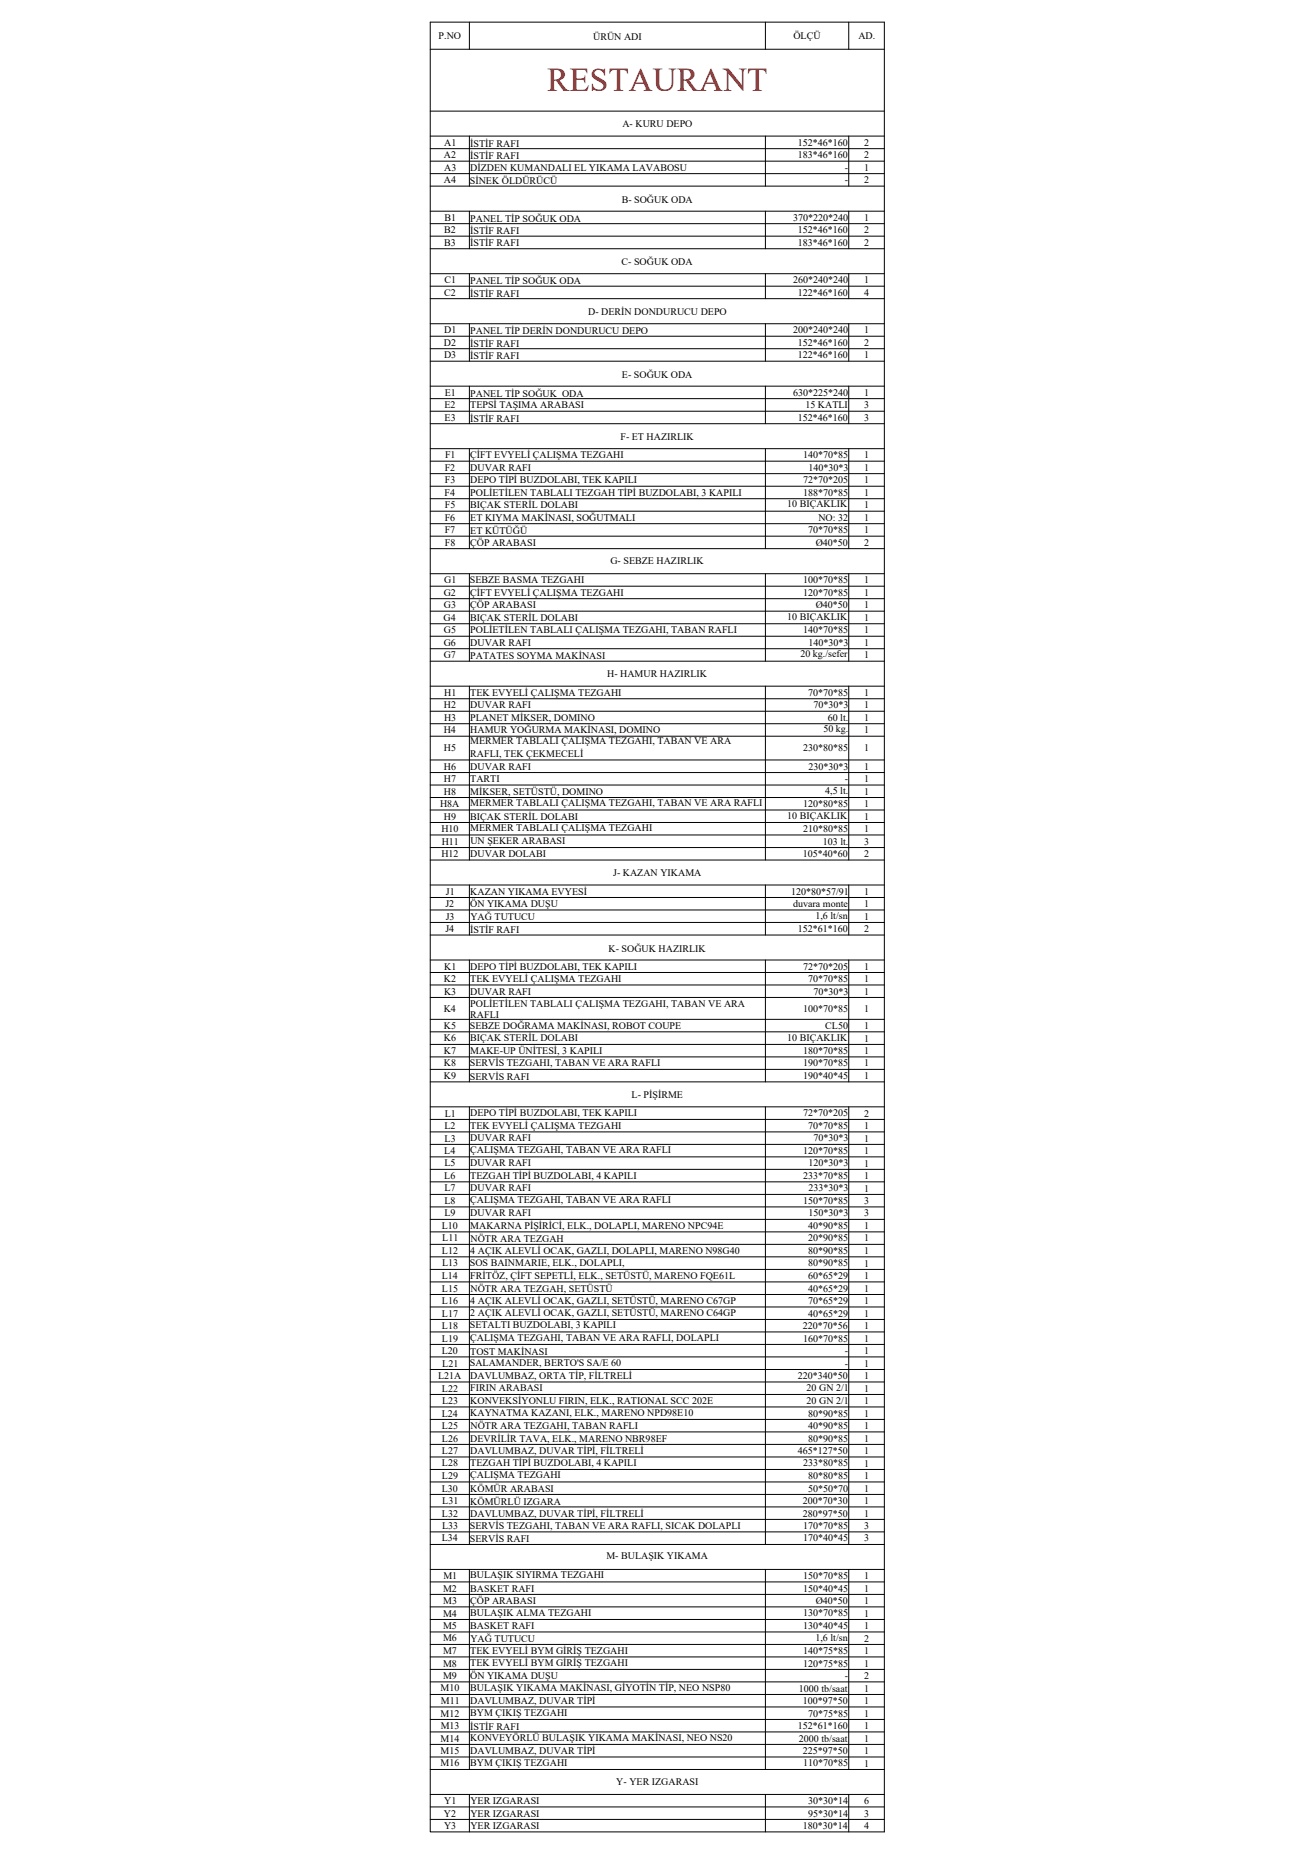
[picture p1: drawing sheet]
<svg xmlns="http://www.w3.org/2000/svg" width="594mm" height="841mm" viewBox="0 0 594 841" stroke-linecap="round" stroke-linejoin="round" font-family="sans-serif">
<defs><g id="words">
<text font-size="15.1" fill="#f00" x="249" y="41">RESTAURANT</text>
<g font-size="4.5">
<text x="199" y="18">P.NO</text>
<text x="360" y="18">ÖLÇÜ</text>
<text x="390" y="18">AD.</text>
<text x="269" y="18">ÜRÜN ADI</text>
<text x="283" y="58">A- KURU DEPO</text>
<text x="202" y="72">A2</text>
<text x="202" y="66">A1</text>
<text x="214" y="67">İSTİF RAFI</text>
<text x="362" y="66">152*46*160</text>
<text x="362" y="72">183*46*160</text>
<text x="393" y="66">2</text>
<text x="393" y="72">2</text>
<text x="202" y="78">A3</text>
<text x="214" y="72">İSTİF RAFI</text>
<text x="214" y="78">DİZDEN KUMANDALI EL YIKAMA LAVABOSU</text>
<text x="384" y="78">-</text>
<text x="392" y="78">1</text>
<text x="202" y="83">A4</text>
<text x="213" y="84">SİNEK ÖLDÜRÜCÜ</text>
<text x="384" y="83">-</text>
<text x="393" y="83">2</text>
<text x="282" y="92">B- SOĞUK ODA</text>
<text x="202" y="100">B1</text>
<text x="214" y="101">PANEL TİP SOĞUK ODA</text>
<text x="360" y="100">370*220*240</text>
<text x="392" y="100">1</text>
<text x="202" y="106">B2</text>
<text x="214" y="106">İSTİF RAFI</text>
<text x="362" y="106">152*46*160</text>
<text x="393" y="106">2</text>
<text x="202" y="112">B3</text>
<text x="214" y="112">İSTİF RAFI</text>
<text x="362" y="112">183*46*160</text>
<text x="393" y="112">2</text>
<text x="282" y="121">C- SOĞUK ODA</text>
<text x="202" y="129">C1</text>
<text x="214" y="129">PANEL TİP SOĞUK ODA</text>
<text x="360" y="129">260*240*240</text>
<text x="392" y="129">1</text>
<text x="202" y="134">C2</text>
<text x="214" y="135">İSTİF RAFI</text>
<text x="362" y="134">122*46*160</text>
<text x="393" y="134">4</text>
<text x="267" y="143">D- DERİN DONDURUCU DEPO</text>
<text x="202" y="151">D1</text>
<text x="214" y="152">PANEL TİP DERİN DONDURUCU DEPO</text>
<text x="360" y="151">200*240*240</text>
<text x="392" y="151">1</text>
<text x="202" y="157">D2</text>
<text x="214" y="157">İSTİF RAFI</text>
<text x="362" y="157">152*46*160</text>
<text x="393" y="157">2</text>
<text x="202" y="163">D3</text>
<text x="214" y="163">İSTİF RAFI</text>
<text x="362" y="163">122*46*160</text>
<text x="392" y="163">1</text>
<text x="282" y="172">E- SOĞUK ODA</text>
<text x="202" y="180">E1</text>
<text x="360" y="180">630*225*240</text>
<text x="392" y="180">1</text>
<text x="202" y="186">E2</text>
<text x="214" y="185">TEPSİ TAŞIMA ARABASI</text>
<text x="214" y="180">PANEL TİP SOĞUK ODA</text>
<text x="366" y="185">15 KATLI</text>
<text x="393" y="185">3</text>
<text x="202" y="191">E3</text>
<text x="214" y="192">İSTİF RAFI</text>
<text x="362" y="191">152*46*160</text>
<text x="393" y="191">3</text>
<text x="282" y="200">F- ET HAZIRLIK</text>
<text x="202" y="208">F1</text>
<text x="214" y="208">ÇİFT EVYELİ ÇALIŞMA TEZGAHI</text>
<text x="365" y="208">140*70*85</text>
<text x="392" y="208">1</text>
<text x="202" y="214">F2</text>
<text x="214" y="214">DUVAR RAFI</text>
<text x="367" y="214">140*30*3</text>
<text x="392" y="214">1</text>
<text x="202" y="220">F3</text>
<text x="214" y="220">DEPO TİPİ BUZDOLABI, TEK KAPILI</text>
<text x="365" y="220">72*70*205</text>
<text x="392" y="220">1</text>
<text x="202" y="225">F4</text>
<text x="214" y="225">POLİETİLEN TABLALI TEZGAH TİPİ BUZDOLABI, 3 KAPILI</text>
<text x="365" y="225">188*70*85</text>
<text x="392" y="225">1</text>
<text x="202" y="231">F5</text>
<text x="214" y="231">BIÇAK STERİL DOLABI</text>
<text x="358" y="231">10 BIÇAKLIK</text>
<text x="392" y="231">1</text>
<text x="202" y="237">F6</text>
<text x="214" y="237">ET KIYMA MAKİNASI, SOĞUTMALI</text>
<text x="372" y="237">NO: 32</text>
<text x="392" y="237">1</text>
<text x="202" y="242">F7</text>
<text x="214" y="243">ET KÜTÜĞÜ</text>
<text x="367" y="242">70*70*85</text>
<text x="392" y="242">1</text>
<text x="202" y="248">F8</text>
<text x="214" y="248">ÇÖP ARABASI</text>
<text x="371" y="248">Ø40*50</text>
<text x="393" y="248">2</text>
<text x="277" y="256">G- SEBZE HAZIRLIK</text>
<text x="202" y="265">G1</text>
<text x="213" y="265">SEBZE BASMA TEZGAHI</text>
<text x="365" y="265">100*70*85</text>
<text x="392" y="265">1</text>
<text x="202" y="271">G2</text>
<text x="214" y="271">ÇİFT EVYELİ ÇALIŞMA TEZGAHI</text>
<text x="365" y="271">120*70*85</text>
<text x="392" y="271">1</text>
<text x="202" y="276">G3</text>
<text x="214" y="276">ÇÖP ARABASI</text>
<text x="358" y="282">10 BIÇAKLIK</text>
<text x="371" y="276">Ø40*50</text>
<text x="392" y="276">1</text>
<text x="202" y="282">G4</text>
<text x="202" y="288">G5</text>
<text x="214" y="282">BIÇAK STERİL DOLABI</text>
<text x="214" y="288">POLİETİLEN TABLALI ÇALIŞMA TEZGAHI, TABAN RAFLI</text>
<text x="365" y="288">140*70*85</text>
<text x="392" y="282">1</text>
<text x="392" y="288">1</text>
<text x="202" y="293">G6</text>
<text x="214" y="293">DUVAR RAFI</text>
<text x="367" y="293">140*30*3</text>
<text x="392" y="293">1</text>
<text x="202" y="299">G7</text>
<text x="214" y="299">PATATES SOYMA MAKİNASI</text>
<text x="364" y="299">20 kg./sefer</text>
<text x="392" y="299">1</text>
<text x="276" y="308">H- HAMUR HAZIRLIK</text>
<text x="202" y="316">H1</text>
<text x="214" y="316">TEK EVYELİ ÇALIŞMA TEZGAHI</text>
<text x="367" y="316">70*70*85</text>
<text x="392" y="316">1</text>
<text x="202" y="322">H2</text>
<text x="214" y="322">DUVAR RAFI</text>
<text x="369" y="322">70*30*3</text>
<text x="392" y="322">1</text>
<text x="202" y="328">H3</text>
<text x="214" y="328">PLANET MİKSER, DOMINO</text>
<text x="376" y="328">60 lt.</text>
<text x="392" y="328">1</text>
<text x="202" y="333">H4</text>
<text x="214" y="333">HAMUR YOĞURMA MAKİNASI, DOMINO</text>
<text x="374" y="333">50 kg.</text>
<text x="392" y="333">1</text>
<text x="202" y="341">H5</text>
<text x="214" y="338">MERMER TABLALI ÇALIŞMA TEZGAHI, TABAN VE ARA</text>
<text x="365" y="341">230*80*85</text>
<text x="392" y="341">1</text>
<text x="214" y="344">RAFLI, TEK ÇEKMECELİ</text>
<text x="202" y="350">H6</text>
<text x="214" y="350">DUVAR RAFI</text>
<text x="367" y="350">230*30*3</text>
<text x="392" y="350">1</text>
<text x="202" y="355">H7</text>
<text x="214" y="355">TARTI</text>
<text x="384" y="355">-</text>
<text x="392" y="355">1</text>
<text x="202" y="361">H8</text>
<text x="214" y="361">MİKSER, SETÜSTÜ, DOMINO</text>
<text x="375" y="361">4,5 lt.</text>
<text x="392" y="361">1</text>
<text x="200" y="367">H8A</text>
<text x="214" y="366">MERMER TABLALI ÇALIŞMA TEZGAHI, TABAN VE ARA RAFLI</text>
<text x="358" y="372">10 BIÇAKLIK</text>
<text x="365" y="367">120*80*85</text>
<text x="392" y="367">1</text>
<text x="202" y="372">H9</text>
<text x="214" y="372">BIÇAK STERİL DOLABI</text>
<text x="214" y="378">MERMER TABLALI ÇALIŞMA TEZGAHI</text>
<text x="392" y="372">1</text>
<text x="200" y="378">H10</text>
<text x="201" y="384">H11</text>
<text x="214" y="383">UN ŞEKER ARABASI</text>
<text x="365" y="378">210*80*85</text>
<text x="374" y="384">103 lt.</text>
<text x="392" y="378">1</text>
<text x="393" y="384">3</text>
<text x="200" y="389">H12</text>
<text x="214" y="389">DUVAR DOLABI</text>
<text x="365" y="389">105*40*60</text>
<text x="393" y="389">2</text>
<text x="278" y="398">J- KAZAN YIKAMA</text>
<text x="203" y="406">J1</text>
<text x="214" y="407">KAZAN YIKAMA EVYESİ</text>
<text x="359" y="406">120*80*57/91</text>
<text x="392" y="406">1</text>
<text x="202" y="412">J2</text>
<text x="214" y="412">ÖN YIKAMA DUŞU</text>
<text x="360" y="412">duvara monte</text>
<text x="392" y="412">1</text>
<text x="202" y="418">J3</text>
<text x="214" y="418">YAĞ TUTUCU</text>
<text x="370" y="418">1,6 lt/sn</text>
<text x="392" y="418">1</text>
<text x="202" y="423">J4</text>
<text x="214" y="424">İSTİF RAFI</text>
<text x="362" y="423">152*61*160</text>
<text x="393" y="424">2</text>
<text x="276" y="432">K- SOĞUK HAZIRLIK</text>
<text x="202" y="441">K1</text>
<text x="214" y="441">DEPO TİPİ BUZDOLABI, TEK KAPILI</text>
<text x="365" y="441">72*70*205</text>
<text x="392" y="441">1</text>
<text x="202" y="446">K2</text>
<text x="214" y="446">TEK EVYELİ ÇALIŞMA TEZGAHI</text>
<text x="367" y="446">70*70*85</text>
<text x="392" y="446">1</text>
<text x="202" y="452">K3</text>
<text x="214" y="452">DUVAR RAFI</text>
<text x="369" y="452">70*30*3</text>
<text x="392" y="452">1</text>
<text x="202" y="460">K4</text>
<text x="214" y="458">POLİETİLEN TABLALI ÇALIŞMA TEZGAHI, TABAN VE ARA</text>
<text x="365" y="460">100*70*85</text>
<text x="392" y="460">1</text>
<text x="202" y="468">K5</text>
<text x="213" y="468">SEBZE DOĞRAMA MAKİNASI, ROBOT COUPE</text>
<text x="214" y="463">RAFLI</text>
<text x="375" y="468">CL50</text>
<text x="392" y="468">1</text>
<text x="202" y="473">K6</text>
<text x="214" y="473">BIÇAK STERİL DOLABI</text>
<text x="358" y="473">10 BIÇAKLIK</text>
<text x="392" y="473">1</text>
<text x="202" y="479">K7</text>
<text x="214" y="479">MAKE-UP ÜNİTESİ, 3 KAPILI</text>
<text x="365" y="479">180*70*85</text>
<text x="392" y="479">1</text>
<text x="202" y="485">K8</text>
<text x="213" y="485">SERVİS TEZGAHI, TABAN VE ARA RAFLI</text>
<text x="365" y="485">190*70*85</text>
<text x="392" y="485">1</text>
<text x="202" y="490">K9</text>
<text x="213" y="491">SERVİS RAFI</text>
<text x="365" y="490">190*40*45</text>
<text x="392" y="490">1</text>
<text x="287" y="499">L- PİŞİRME</text>
<text x="202" y="507">L1</text>
<text x="214" y="507">DEPO TİPİ BUZDOLABI, TEK KAPILI</text>
<text x="365" y="507">72*70*205</text>
<text x="393" y="507">2</text>
<text x="202" y="513">L2</text>
<text x="214" y="513">TEK EVYELİ ÇALIŞMA TEZGAHI</text>
<text x="367" y="513">70*70*85</text>
<text x="392" y="513">1</text>
<text x="202" y="519">L3</text>
<text x="214" y="519">DUVAR RAFI</text>
<text x="369" y="519">70*30*3</text>
<text x="392" y="519">1</text>
<text x="202" y="524">L4</text>
<text x="214" y="524">ÇALIŞMA TEZGAHI, TABAN VE ARA RAFLI</text>
<text x="365" y="524">120*70*85</text>
<text x="392" y="524">1</text>
<text x="202" y="530">L5</text>
<text x="214" y="530">DUVAR RAFI</text>
<text x="367" y="530">120*30*3</text>
<text x="392" y="530">1</text>
<text x="202" y="536">L6</text>
<text x="214" y="536">TEZGAH TİPİ BUZDOLABI, 4 KAPILI</text>
<text x="365" y="536">233*70*85</text>
<text x="392" y="536">1</text>
<text x="202" y="541">L7</text>
<text x="214" y="541">DUVAR RAFI</text>
<text x="367" y="541">233*30*3</text>
<text x="392" y="541">1</text>
<text x="202" y="547">L8</text>
<text x="214" y="547">ÇALIŞMA TEZGAHI, TABAN VE ARA RAFLI</text>
<text x="365" y="547">150*70*85</text>
<text x="393" y="547">3</text>
<text x="202" y="553">L9</text>
<text x="214" y="553">DUVAR RAFI</text>
<text x="367" y="553">150*30*3</text>
<text x="393" y="553">3</text>
<text x="201" y="558">L10</text>
<text x="214" y="558">MAKARNA PİŞİRİCİ, ELK., DOLAPLI, MARENO NPC94E</text>
<text x="367" y="558">40*90*85</text>
<text x="392" y="558">1</text>
<text x="201" y="570">L12</text>
<text x="201" y="564">L11</text>
<text x="214" y="570">4 AÇIK ALEVLİ OCAK, GAZLI, DOLAPLI, MARENO N98G40</text>
<text x="214" y="564">NÖTR ARA TEZGAH</text>
<text x="367" y="564">20*90*85</text>
<text x="367" y="570">80*90*85</text>
<text x="392" y="564">1</text>
<text x="392" y="570">1</text>
<text x="201" y="575">L13</text>
<text x="213" y="575">SOS BAINMARIE, ELK., DOLAPLI,</text>
<text x="367" y="575">80*90*85</text>
<text x="392" y="575">1</text>
<text x="201" y="581">L14</text>
<text x="214" y="581">FRİTÖZ, ÇİFT SEPETLİ, ELK., SETÜSTÜ, MARENO FQE61L</text>
<text x="367" y="581">60*65*29</text>
<text x="392" y="581">1</text>
<text x="201" y="587">L15</text>
<text x="214" y="587">NÖTR ARA TEZGAH, SETÜSTÜ</text>
<text x="367" y="587">40*65*29</text>
<text x="392" y="587">1</text>
<text x="201" y="592">L16</text>
<text x="214" y="592">4 AÇIK ALEVLİ OCAK, GAZLI, SETÜSTÜ, MARENO C67GP</text>
<text x="367" y="592">70*65*29</text>
<text x="392" y="593">1</text>
<text x="201" y="598">L17</text>
<text x="214" y="598">2 AÇIK ALEVLİ OCAK, GAZLI, SETÜSTÜ, MARENO C64GP</text>
<text x="367" y="598">40*65*29</text>
<text x="392" y="598">1</text>
<text x="201" y="604">L18</text>
<text x="213" y="603">SETALTI BUZDOLABI, 3 KAPILI</text>
<text x="365" y="604">220*70*56</text>
<text x="392" y="604">1</text>
<text x="201" y="610">L19</text>
<text x="214" y="609">ÇALIŞMA TEZGAHI, TABAN VE ARA RAFLI, DOLAPLI</text>
<text x="365" y="610">160*70*85</text>
<text x="392" y="610">1</text>
<text x="201" y="615">L20</text>
<text x="214" y="616">TOST MAKİNASI</text>
<text x="384" y="615">-</text>
<text x="392" y="615">1</text>
<text x="201" y="621">L21</text>
<text x="213" y="621">SALAMANDER, BERTO'S SA/E 60</text>
<text x="384" y="621">-</text>
<text x="392" y="621">1</text>
<text x="199" y="627">L21A</text>
<text x="214" y="627">DAVLUMBAZ, ORTA TİP, FİLTRELİ</text>
<text x="362" y="627">220*340*50</text>
<text x="392" y="627">1</text>
<text x="201" y="632">L22</text>
<text x="214" y="632">FIRIN ARABASI</text>
<text x="366" y="632">20 GN 2/1</text>
<text x="392" y="632">1</text>
<text x="201" y="638">L23</text>
<text x="214" y="638">KONVEKSİYONLU FIRIN, ELK., RATIONAL SCC 202E</text>
<text x="366" y="638">20 GN 2/1</text>
<text x="392" y="638">1</text>
<text x="201" y="644">L24</text>
<text x="214" y="643">KAYNATMA KAZANI, ELK., MARENO NPD98E10</text>
<text x="367" y="644">80*90*85</text>
<text x="392" y="644">1</text>
<text x="201" y="649">L25</text>
<text x="214" y="649">NÖTR ARA TEZGAHI, TABAN RAFLI</text>
<text x="367" y="649">40*90*85</text>
<text x="392" y="649">1</text>
<text x="201" y="655">L26</text>
<text x="214" y="655">DEVRİLİR TAVA, ELK., MARENO NBR98EF</text>
<text x="367" y="655">80*90*85</text>
<text x="392" y="655">1</text>
<text x="201" y="661">L27</text>
<text x="214" y="661">DAVLUMBAZ, DUVAR TİPİ, FİLTRELİ</text>
<text x="362" y="661">465*127*50</text>
<text x="392" y="661">1</text>
<text x="201" y="672">L29</text>
<text x="201" y="666">L28</text>
<text x="214" y="672">ÇALIŞMA TEZGAHI</text>
<text x="214" y="666">TEZGAH TİPİ BUZDOLABI, 4 KAPILI</text>
<text x="365" y="666">233*80*85</text>
<text x="367" y="672">80*80*85</text>
<text x="392" y="666">1</text>
<text x="201" y="678">L30</text>
<text x="367" y="678">50*50*70</text>
<text x="392" y="672">1</text>
<text x="392" y="678">1</text>
<text x="201" y="683">L31</text>
<text x="214" y="678">KÖMÜR ARABASI</text>
<text x="214" y="684">KÖMÜRLÜ IZGARA</text>
<text x="365" y="683">200*70*30</text>
<text x="392" y="683">1</text>
<text x="201" y="689">L32</text>
<text x="214" y="689">DAVLUMBAZ, DUVAR TİPİ, FİLTRELİ</text>
<text x="365" y="689">280*97*50</text>
<text x="392" y="689">1</text>
<text x="201" y="695">L33</text>
<text x="213" y="695">SERVİS TEZGAHI, TABAN VE ARA RAFLI, SICAK DOLAPLI</text>
<text x="365" y="695">170*70*85</text>
<text x="393" y="695">3</text>
<text x="201" y="700">L34</text>
<text x="213" y="701">SERVİS RAFI</text>
<text x="365" y="700">170*40*45</text>
<text x="393" y="700">3</text>
<text x="275" y="709">M- BULAŞIK YIKAMA</text>
<text x="201" y="717">M1</text>
<text x="214" y="717">BULAŞIK SIYIRMA TEZGAHI</text>
<text x="365" y="717">150*70*85</text>
<text x="392" y="717">1</text>
<text x="201" y="723">M2</text>
<text x="214" y="723">BASKET RAFI</text>
<text x="365" y="723">150*40*45</text>
<text x="392" y="723">1</text>
<text x="201" y="729">M3</text>
<text x="214" y="729">ÇÖP ARABASI</text>
<text x="371" y="729">Ø40*50</text>
<text x="392" y="729">1</text>
<text x="201" y="735">M4</text>
<text x="214" y="734">BULAŞIK ALMA TEZGAHI</text>
<text x="365" y="734">130*70*85</text>
<text x="392" y="735">1</text>
<text x="201" y="740">M5</text>
<text x="214" y="740">BASKET RAFI</text>
<text x="365" y="740">130*40*45</text>
<text x="392" y="740">1</text>
<text x="201" y="746">M6</text>
<text x="214" y="746">YAĞ TUTUCU</text>
<text x="370" y="746">1,6 lt/sn</text>
<text x="393" y="746">2</text>
<text x="201" y="752">M7</text>
<text x="214" y="751">TEK EVYELİ BYM GİRİŞ TEZGAHI</text>
<text x="365" y="752">140*75*85</text>
<text x="392" y="752">1</text>
<text x="201" y="757">M8</text>
<text x="214" y="757">TEK EVYELİ BYM GİRİŞ TEZGAHI</text>
<text x="365" y="757">120*75*85</text>
<text x="392" y="757">1</text>
<text x="201" y="763">M9</text>
<text x="214" y="763">ÖN YIKAMA DUŞU</text>
<text x="384" y="763">-</text>
<text x="393" y="763">2</text>
<text x="200" y="769">M10</text>
<text x="214" y="769">BULAŞIK YIKAMA MAKİNASI, GİYOTİN TİP, NEO NSP80</text>
<text x="363" y="769">1000 tb/saat</text>
<text x="392" y="769">1</text>
<text x="200" y="780">M12</text>
<text x="200" y="774">M11</text>
<text x="214" y="774">DAVLUMBAZ, DUVAR TİPİ</text>
<text x="214" y="780">BYM ÇIKIŞ TEZGAHI</text>
<text x="365" y="774">100*97*50</text>
<text x="367" y="780">70*75*85</text>
<text x="392" y="774">1</text>
<text x="392" y="780">1</text>
<text x="200" y="786">M13</text>
<text x="214" y="786">İSTİF RAFI</text>
<text x="362" y="786">152*61*160</text>
<text x="392" y="786">1</text>
<text x="200" y="791">M14</text>
<text x="214" y="791">KONVEYÖRLÜ BULAŞIK YIKAMA MAKİNASI, NEO NS20</text>
<text x="363" y="791">2000 tb/saat</text>
<text x="392" y="791">1</text>
<text x="200" y="797">M15</text>
<text x="214" y="797">DAVLUMBAZ, DUVAR TİPİ</text>
<text x="365" y="797">225*97*50</text>
<text x="392" y="797">1</text>
<text x="200" y="803">M16</text>
<text x="214" y="802">BYM ÇIKIŞ TEZGAHI</text>
<text x="365" y="803">110*70*85</text>
<text x="392" y="803">1</text>
<text x="280" y="811">Y- YER IZGARASI</text>
<text x="202" y="820">Y1</text>
<text x="214" y="820">YER IZGARASI</text>
<text x="367" y="820">30*30*14</text>
<text x="392" y="820">6</text>
<text x="202" y="825">Y2</text>
<text x="214" y="825">YER IZGARASI</text>
<text x="367" y="825">95*30*14</text>
<text x="393" y="825">3</text>
<text x="202" y="831">Y3</text>
<text x="214" y="831">YER IZGARASI</text>
<text x="365" y="831">180*30*14</text>
<text x="393" y="831">4</text>
</g>
</g></defs>
<!-- layer: 0 -->
<g fill="none" stroke="#000" stroke-width=".45">
<path d="M195 10h207v822h-207zM213 10v12M348 10v12M385 10v12M195 22h207M195 50h207M195 62h207M195 68h207M195 73h207M195 79h207M213 62v23M348 62v23"/>
<path d="M385 62v23M195 85h207M195 96h207M213 96v17M348 96v17M385 96v17M195 102h207M195 107h207M195 113h207M195 124h207M195 130h207M195 136h207"/>
<path d="M213 124v12M348 124v12M385 124v12M195 147h207M195 153h207M195 158h207M213 147v17M348 147v17M385 147v17M195 164h207M195 175h207M213 175v18"/>
<path d="M348 175v18M385 175v18M195 181h207M195 187h207M195 193h207M195 204h207M195 210h207M195 215h207M213 204v45M348 204v45M385 204v45M195 221h207"/>
<path d="M195 227h207M195 232h207M195 238h207M195 244h207M195 249h207M195 261h207M195 266h207M195 272h207M195 278h207M213 261v39M348 261v39M385 261v39"/>
<path d="M195 283h207M195 289h207M195 295h207M195 300h207M195 312h207M195 317h207M213 312v79M348 312v79M385 312v79M195 323h207M195 329h207M195 335h207"/>
<path d="M195 345h207M195 351h207M195 357h207M195 362h207M195 368h207M195 374h207M195 379h207M195 385h207M195 391h207M195 402h207M195 408h207M195 413h207"/>
<path d="M195 419h207M213 402v23M348 402v23M385 402v23M195 425h207M195 436h207M213 436v56M348 436v56M385 436v56M195 442h207M195 448h207M195 453h207"/>
<path d="M195 463h207M195 469h207M195 475h207M195 480h207M195 486h207M195 492h207M195 503h207M195 509h207M195 514h207M195 520h207M213 503v199M348 503v199"/>
<path d="M385 503v199M195 526h207M195 531h207M195 537h207M195 543h207M195 548h207M195 554h207M195 560h207M195 565h207M195 571h207M195 577h207M195 582h207"/>
<path d="M195 588h207M195 594h207M195 600h207M195 605h207M195 611h207M195 617h207M195 622h207M195 628h207M195 634h207M195 639h207M195 645h207M195 651h207"/>
<path d="M195 656h207M195 662h207M195 668h207M195 673h207M195 679h207M195 685h207M195 690h207M195 696h207M195 702h207M195 713h207M195 719h207M213 713v91"/>
<path d="M348 713v91M385 713v91M195 724h207M195 730h207M195 736h207M195 741h207M195 747h207M195 753h207M195 759h207M195 764h207M195 770h207M195 776h207"/>
<path d="M195 781h207M195 787h207M195 793h207M195 798h207M195 804h207M195 815h207M213 815v17M348 815v17M385 815v17M195 821h207M195 827h207"/>
</g>
<use href="#words"/>
</svg>
